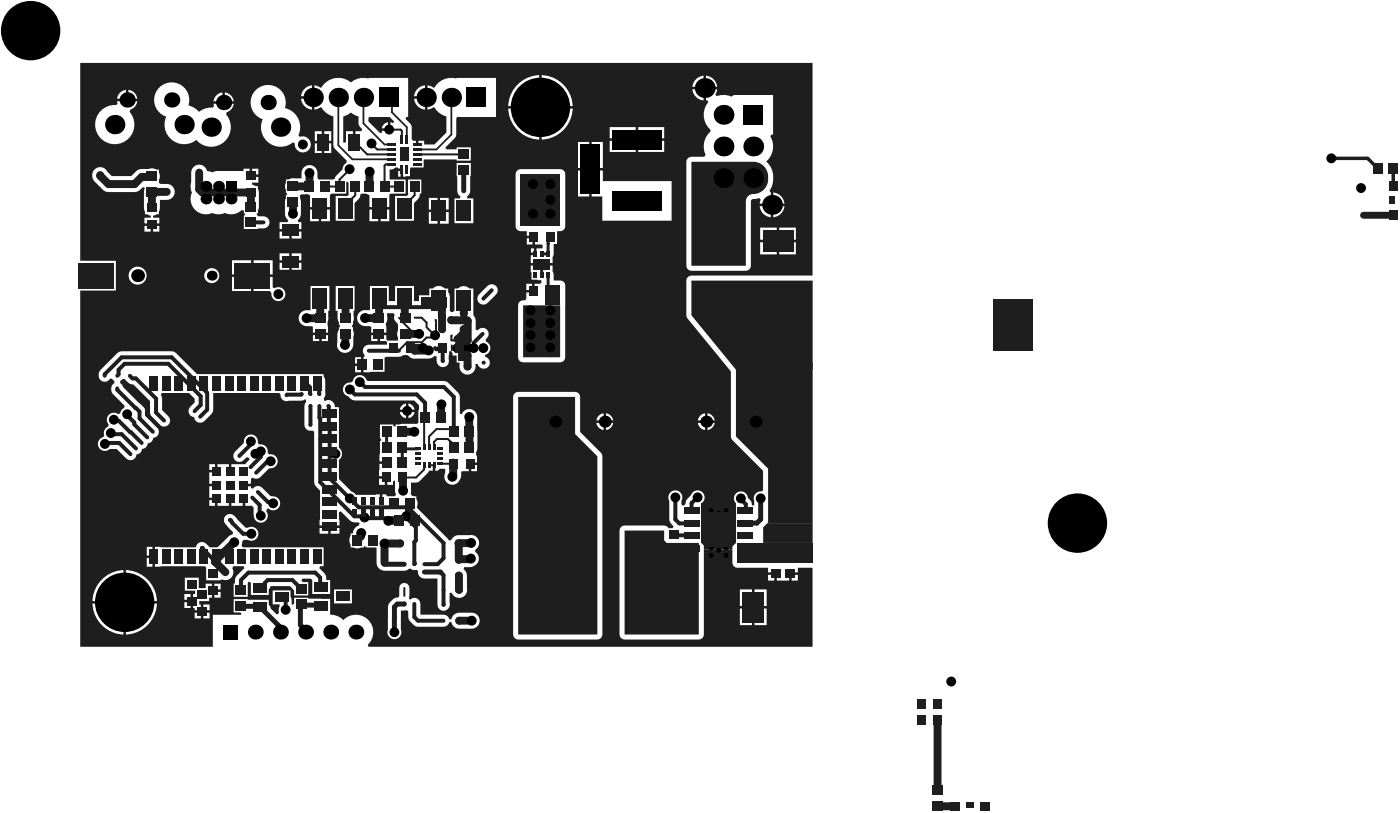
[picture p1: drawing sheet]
<svg xmlns="http://www.w3.org/2000/svg" width="471mm" height="273mm" viewBox="0 0 471 273" stroke-linecap="round" stroke-linejoin="round" font-family="sans-serif">
<g fill="#1e1e1e">
<path d="M232.6 54.4h20.8a4.9 4.9 0 0 1 5 5 5.3 5.3 0 0 1-5.7 5.9l-1.2 .8-.6 1.4v21.9h-18.3z"/>
<path d="M115.5 39.2l1.4-.6 1.1-.8 1.2 .8 1.4 .6 .1 2.9 1.2 1.3-.3 .7h-2v3.7h-.9v-3.7h-2.3v3.6l-.7 .4-.2-.2z"/>
<path d="M247.6 121.8h25.8v54.1h-15.3l.3-.2v-18.1l-10.8-10.8z"/>
<path d="M174.3 133.5h19.2v12.5l7.5 7.5v59.9h-26.7z"/>
<path d="M210.1 178.4h13.3v3.3l.9 .9h10.8v30.8h-25z"/>
<path d="M248.1 182.6h25.3v6.6h-25.3z"/>
<path d="M236.4 170.7h10.3v10.2h-10.3z"/>
<path d="M235.9 182.6h11.7l-1.2 1.2v.9h-9.6v-1.3z"/>
<path d="M256.7 177.3l1.4-1.4h15.3v6.7h-16.7z"/>
<path d="M235.9 169.3h11.7v13.3h-11.7z"/>
<path d="M176 102.7h12.4v17.5h-12.4z"/>
<path d="M232.6 94.4h40.8v29.9h-25.8l-15-18.3z"/>
<path d="M324.9 269.7h2.6v2h-2.6z"/>
<path d="M467.2 66.1h2v2.6h-2z"/>
<path d="M175.1 58.6h13.4v17.5h-13.4z"/>
<path d="M334.1 100.6h13.4v17.5h-13.4z"/>
<path d="M183.5 96h5v6.7h-5z"/>
<path d="M134.5 49.6h3v4.6h-3z"/>
<path d="M124.1 39.4h7l1.5 1.5-.4 .5-.9-.3v2.5h-.4v.4h-2.5l.1 .6-.6 .2-4-4zM128.9 42l-.5 1.2h2.1v-2.1z"/>
<path d="M27 21.2h246.3v71.5h-40.7a1.7 1.7 0 0 0-1.7 1.7l.1 12.3 14.9 18.2 .1 22.5 10.7 10.9v6.6l-.5 .4a2.36 2.36 0 0 0-2.5 3.2v1.4h-.8a2.94 2.94 0 0 0-1.3-2.6 2.35 2.35 0 0 0-3.4-1.8 2.35 2.35 0 0 0-.6 3.8l-.1 8.3-.7-.4v-5.7h-4.7v13.2h4.3v4.5a1.7 1.7 0 0 0 1.7 1.7h10.3v1.6h2.5v.4h.4v2.3h4.2v-2.3h.4v-.4h2.5v-1.6h4.9v26.6h-149.3l-.3-.7a5.8 5.8 0 0 0 .2-8.4 5.8 5.8 0 0 0-8.4 .2 5.6 5.6 0 0 0-4.4-1.9v-5.3l-12.2-.4v2.1l-.7 .3-.1-1.5-.4-1.2v-2.2h-6v4.7h2.4l-.3 1.6 .1 1.1-.4 .6-.5 .1-2-2.3a2.78 2.78 0 0 1-.6-2.6l-11.8-.2v4.5l2.5 .1v.6h-9.5v10.8h-44.6v-119.8h12v-10h-12zM105.8 28.7v8.2l2.3-.8a6.4 6.4 0 0 0 4 3.1l.2 10.3 4.4 4.6-.2 .7a2.23 2.23 0 0 0-1.2 2.1l-2.3 2.3-.4 .9-.6 .3h-4.9l-.3-.6a3.3 3.3 0 0 0-2-4.2 2.69 2.69 0 0 0-3.4 2.6v1.8a7.5 7.5 0 0 0-4.2 .3l-1 .1v1a2.57 2.57 0 0 0 0 2.4v1l.4 .3-.4 .5-.3 2.3v4a2.57 2.57 0 0 0 1.1 2.1l-.3 .7h-2.7v2.3h7.4v-2.3h-1l-.3-.7a2.57 2.57 0 0 0 1.1-2.1v-4l-.3-2.3 .6-.2 1.8-.1 .9 .3 .1 4h6.7l.1-4.2 .5-.3h4.9l.1-4 .7 .3 .1 4-.5 .5h-4v8.3h6.4v-5.9l1.4-1.4 .5-1.5 .5-.3h1.3a1.38 1.38 0 0 1 1.3 1v3.5h6.7l.1-4.4 5.4-.1v-4.7h-5.4v-3.4l1.2-.1 .7-.6h.9v.4h1.3v.4h.4v2.3h.8l1.5-.1v-2.4l.3-.6h4.3v-2.7h11.1v.4h4.8v-4.5h-4.8v.7h-3.5l-.3-.6 3.6-3.7 .1-6 .2-.5h13.2v-13.2h-13.2l-.2 .2a6.5 6.5 0 0 0-7.4 3.1l-2.3-.8v8.2l2.3-.8a6.4 6.4 0 0 0 4.1 3.1v5.4l-4 4h-3.5v-1.3h-1.9v1.3h-.9v-1.3h-1l-.4-.5-.1-4.7-2-2.1 .3-.6h.6v-13.2h-13.2l-.2 .2a6.8 6.8 0 0 0-5.9 1.3 6.6 6.6 0 0 0-9.9 1.8zM237.5 25.4v3.8h3.8a4.1 4.1 0 0 0-3.8-3.8zM233.7 27.1l-.8 2.1h3.8v-3.8a4.1 4.1 0 0 0-3 1.7zM102.8 29.5a4 4 0 0 0-1.5 2.9h3.6v-3.7zM140.1 30.3l-.8 2.1h3.7v-3.7a4 4 0 0 0-2.9 1.6zM43.2 30.2v3h3a3.4 3.4 0 0 0-3-3zM40 31.5l-.6 1.7h3v-3a3.4 3.4 0 0 0-2.4 1.3zM232.9 30a4.1 4.1 0 0 0 3.8 3.8v-3.8zM75.7 31.1v3h2.9a3.4 3.4 0 0 0-2.9-3zM73.1 31.7a3.4 3.4 0 0 0-1.3 2.4h3v-3zM182.2 25.3v10.4h10.4a10.8 10.8 0 0 0-10.4-10.4zM173.5 29.1a10.6 10.6 0 0 0-2.5 6.6h10.4v-10.4a10.7 10.7 0 0 0-7.9 3.8zM101.3 33.2a4.1 4.1 0 0 0 3.6 3.7v-3.7zM139.3 33.2a4.1 4.1 0 0 0 3.7 3.7v-3.7zM214.7 42.8v3.7h8.7v-3.7zM205.1 42.8v3.7h8.7v-3.7zM182.2 36.5v10.4a10.8 10.8 0 0 0 10.4-10.4zM171 36.5a10.8 10.8 0 0 0 10.4 10.4v-10.4zM109.1 44.1v3.3h2.3v-3.3zM105.9 44.1v3.3h2.3v-3.3zM33.5 37.7a6.6 6.6 0 0 0 .6 9 6.6 6.6 0 0 0 9.1 0 6.6 6.6 0 0 0 .4-9.1l.2-.7a3.4 3.4 0 0 0 2.4-2.9h-6.8l.1 .7-.5 .6a6.5 6.5 0 0 0-5.5 2.4zM53.2 29.9a5.9 5.9 0 0 0 2.7 9.3 6.6 6.6 0 0 0 2 7.9 6.6 6.6 0 0 0 8.1 0 6.6 6.6 0 0 0 9.3 .7 6.6 6.6 0 0 0 .8-9.3l.2-.8a3.4 3.4 0 0 0 2.3-2.8h-6.8l.2 .7-.5 .6a6.4 6.4 0 0 0-4.6 1.4 8.4 8.4 0 0 0-3.5-2.3 5.9 5.9 0 0 0-2.8-6.9 5.9 5.9 0 0 0-7.4 1.5zM214.7 47.3v3.8h8.7v-3.8zM205.1 47.3v3.8h8.7v-3.8zM86.5 29.9a5.9 5.9 0 0 0 1.9 10.2 6.6 6.6 0 0 0 2 7.9 6.6 6.6 0 0 0 8.1-.1l.7 .3a2.72 2.72 0 0 0 2.8 3.1 2.72 2.72 0 0 0 2.5-3.3 2.72 2.72 0 0 0-3.6-2l-.5-.5a6.8 6.8 0 0 0-4.5-9.3 5.9 5.9 0 0 0-2.4-6.6 5.9 5.9 0 0 0-7 .3zM109.1 48.2v3.3h2.3v-3.3zM105.9 48.2v3.3h2.3v-3.3zM199 47.7v8.8h3.8v-8.8zM194.4 47.7v8.8h3.8v-8.8zM84.8 56.7v2h2.1v-2zM133.9 57.5v1.9h.9v-1.9zM137.2 60.4l.2 5-.6 .5h-3.9v8.3h6.4v-5.9l1.8-2 .1-1.2h.5v-4.7zM194.4 57.3v8.8h3.8v-8.8zM260.1 64.7v3.8h3.8a4.1 4.1 0 0 0-3.8-3.8zM237.5 30v3.8l.4-.1 .4 .6a6.6 6.6 0 0 0 .6 9.2l.2 .4-.2 .5a6.5 6.5 0 0 0-1.5 7.6l-.5 .7h-4.3a1.7 1.7 0 0 0-1.7 1.7v35a1.7 1.7 0 0 0 1.7 1.7h18.3a1.7 1.7 0 0 0 1.7-1.7v-21.9a.99 .99 0 0 1 1.3-.6l1.7-.1 .3 .4-.4 1.3h3.8v-3.8l-.4-.6a7.7 7.7 0 0 0-1.1-9.8 6.6 6.6 0 0 0 1.3-8.4l.4-.6h.6v-13.4h-13.4l-.6 .6a6.3 6.3 0 0 0-5-.1l-.5-.6 .7-1.8zM148 66.6v3.9h2.9v-3.9zM144.3 66.6v3.9h2.9v-3.9zM260.1 69.3v3.8a4.1 4.1 0 0 0 3.8-3.8zM255.5 69.3a4.1 4.1 0 0 0 3.8 3.8v-3.8zM199 57.3v8.8h3.6v8.1h23.3v-13.3h-23.1v-3.6zM128 70.5v3.9h3v-3.9zM124.3 70.5v3.9h2.9v-3.9zM108.1 70.5v3.9h2.9v-3.9zM104.3 70.5v3.9h2.9v-3.9zM153.6 54.8l.2 9.4a2.35 2.35 0 0 0 1.1 1.9l-.2 .6h-1.8v8.4h6.3v-8.4h-1.9l-.2-.7a2.17 2.17 0 0 0 1.1-1.8l.2-9.4zM31.8 57l-.4 .5-.4 1.4 .4 1.6 3.7 3.7 1.4 .4h8.8a3.5 3.5 0 0 0 2.8-1.7l.6 .3-.3 1.3v5.4l.4 2.2h.8l1.1 .4v.7h-2.1v1.9h5v-1.9h-2.1v-.7l1.1-.4h.8l.4-2.2v-2.7a4.1 4.1 0 0 0 4.6-1.3 2.69 2.69 0 0 0-2.3-4.1h-2.1l-.5-.3v-1a2.57 2.57 0 0 0 0-2.5v-1l-1.1-.1a2.57 2.57 0 0 0-2.3-.1 5.2 5.2 0 0 0-5.9 2.4h-6.6l-1.5-1.5a2.66 2.66 0 0 0-4.3-.7zM148 71.3v3.9h2.9v-3.9zM144.3 71.3v3.9h2.9v-3.9zM65.1 56.1l-.7 1.3-.1 3.8a5 5 0 0 0 .3 3.6 5.1 5.1 0 0 0 1 5.8 5.1 5.1 0 0 0 5.8 1 4.9 4.9 0 0 0 4.2 0 5.1 5.1 0 0 0 5.7-.9l.7 .2v.9l.5 .1-.5 .6v4.5l6.6-.2a2.04 2.04 0 0 0 2.1-2 2.04 2.04 0 0 0-2.1-2.1h-1.8l-.5-.8 .5-.1 .3-2.3-.1-5.5-.3-1.4h-.8l-1.1-.5v-.7h2.1v-1.9h-2.5v-.4h-.4v-2.4h-2.1v.8h-9.3l-1.2 .5-1.6-.5a2.97 2.97 0 0 0-4.1-1.8zM51.5 76v1.9h2.1v-1.9zM48.6 76v1.9h2.1v-1.9zM98.1 77.9v2.3h3.3v-2.3zM94 77.9v2.3h3.3v-2.3zM262.1 76.5v4.1h5.6v-4.1zM255.7 76.5v4.1h5.6v-4.1zM177.2 80.1v2.1h1.9v-2.1zM173.9 57.4l-.5 1.2v17.5a1.7 1.7 0 0 0 1.7 1.7h2.1v1.5h2.4v.4h.4v2.5l2.5 .2v1.1h-2v1.3l-.4 1h-1.5l-.1 2.7h7.4v-2.1l.4-1v-3.4h1.1v-4.2a2.06 2.06 0 0 0 2.8-1.7v-17.5a1.7 1.7 0 0 0-1.7-1.7h-13.4zM178.6 83.5v1.5h1v-1.5zM262.1 81.5v4.1h5.6v-4.1zM255.7 81.5v4.1h5.6v-4.1zM98.1 85.2v2.3h3.3v-2.3zM94 85.2v2.3h3.3v-2.3zM98.1 88.4v2.3h3.3v-2.3zM94 88.4v2.3h3.3v-2.3zM85.3 87.5v4.8h6.4v-4.8zM78 87.5v4.8h6.5v-4.8zM68.7 92.7a2.55 2.55 0 0 0 5.1 0 2.55 2.55 0 0 0-5.1 0zM43.3 92.7a3 3 0 0 0 6 0 3 3 0 0 0-6 0zM177 95.4v2.1h2v-2.1zM78 93.1v4.8h6.5v-4.8zM85.3 93.1v4.8h5.5l.5 .6a2.35 2.35 0 0 0 2.5 2.8 2.35 2.35 0 0 0 2.1-3.1 2.35 2.35 0 0 0-3.5-1.3l-.7-.3v-3.5zM124.5 96.2v8.1h-1.4a2.69 2.69 0 0 0-3 2.5 2.69 2.69 0 0 0 2.7 2.9l2.1 .2v2h5.1l-.2-3.2a4.7 4.7 0 0 0 .4-3.4h2.2l.4 .7a1.88 1.88 0 0 0 .9 2.7l.2 .6v1.8a2.57 2.57 0 0 0 0 2.4v1h-3.7l-.2-1.8h-2.2v2h2.2l.2 1.2h-6.1a2.03 2.03 0 0 0-1.9 1.3 2.03 2.03 0 0 0 .5 2.2l-.2 .7h-.2v5.1l7.1-.2v-4.7l.5-.3 5.1-.2a2.12 2.12 0 0 1 3.1 .5l1.4 .3h4.7l1.3-.4 .7-.6 .7 .3a2.82 2.82 0 0 0 1.3 3.4 2 2 0 0 0 2.1-.3 2 2 0 0 0 .7-2l.1-2.8 .7-.1 .4 .6v.9h1.4v2.3h1v1.1a2.77 2.77 0 0 0 3.1 2.9 2.77 2.77 0 0 0 2.3-3.5h.7a2.05 2.05 0 0 0 3.4 1.1 2.05 2.05 0 0 0-.9-3.5v-.7a2.4 2.4 0 0 0 1.8-2.1 2.4 2.4 0 0 0-1.5-2.4l-.1-.7a2.09 2.09 0 0 0 .5-3.2 2.09 2.09 0 0 0-3.3 .2l-.6-.3a5.1 5.1 0 0 0-.8-4.8v-9h-1.3a2.68 2.68 0 0 0-3.8 0h-1.2v7.5l-.7 .5-.9-.5v-4.6l-.5-1.6v-1.3h-1.2a2.67 2.67 0 0 0-4 0h-1.2v2.3h-3.4v2h-1.7v-5.1h-6.4v5.1h-2.1v-5.1zM161.2 99a2.04 2.04 0 0 0 0 2.9 2.04 2.04 0 0 0 2.8 0l2.9-2.9a2.04 2.04 0 0 0 0-2.8 2.04 2.04 0 0 0-2.9 0zM104.5 96.2v8.1a2.98 2.98 0 0 0-3.9 3.4l.7 1.2a3.8 3.8 0 0 0 3.4 .8l.6 .2v2h5l-.1-3.6a6.8 6.8 0 0 0 .2-3.8h.4v-8.3zM108.2 112.7v2h2.1v-2zM105.3 112.7v2h2.1v-2zM124.9 112.7v2h2.1v-2zM112.9 96.2v8.3h.7a4.9 4.9 0 0 0 .4 3.9v.9l.4 .4-.4 .3v.9l-.4 .9-.1 3.4a2.74 2.74 0 0 0 2.3 3.5 2.74 2.74 0 0 0 3.1-2.8v-2.6a2.49 2.49 0 0 0-.1-2.2v-1.1l-.5-.3 .5-.4 .3-2.3-.2-2.5h.4v-8.3zM178.5 89.3l.3 4.8 3.2 .1 .2 .7-.4 .5h-2v2.5h-.4v.5h-2.4v2.1l-.3 .5a1.91 1.91 0 0 0-2.4 1.7v17.5a1.7 1.7 0 0 0 1.7 1.7h12.4a1.7 1.7 0 0 0 1.7-1.7l.1-24.2a1.7 1.7 0 0 0-1.7-1.7h-2.2l-.4-5zM119.5 120.1v2.1h1.9v-2.1zM119.5 123.1v2.1h1.9v-2.1zM137.4 135.7v2h2.1a2.47 2.47 0 0 0-2.1-2zM135 136.6l-.5 1.1h2.1v-2zM137.4 138.6v2.1a2.47 2.47 0 0 0 2.1-2.1zM134.5 138.6a2.47 2.47 0 0 0 2.1 2.1v-2.1zM238 139v2.4h2.4a2.84 2.84 0 0 0-2.4-2.4zM203.9 139v2.4h2.4a2.84 2.84 0 0 0-2.4-2.4zM201.2 140.1l-.6 1.3h2.4v-2.4l-1.3 .5zM235.3 140.1l-.6 1.3h2.5v-2.4l-1.4 .5zM238 142.2v2.4a2.83 2.83 0 0 0 2.4-2.4zM203.9 142.2v2.4a2.83 2.83 0 0 0 2.4-2.4zM200.6 142.2a2.84 2.84 0 0 0 2.4 2.4v-2.4zM234.7 142.2a2.83 2.83 0 0 0 2.5 2.4v-2.4zM70.4 156.1v1.9h1.9v-1.9zM70.4 158.9v3.8h2.3v.8h-2.3v3.8h2.3v.5h.5v2.3h3.8v-2.3h.8v2.3h3.8v-2.3h.9v2.3l2.2-.1 .6 .7v2.3a2.39 2.39 0 0 0 2.9 2.7 2.39 2.39 0 0 0 1.4-3.7l.1-.6 .5-.5a2.4 2.4 0 0 0 4-.9 2.4 2.4 0 0 0-2.7-3.2h-.5l-2.8-2.8a1.99 1.99 0 0 0-3.1 .3l-.7-.2v-.6h-2.3v-.8h2.3v-1.7l.7-.3a1.94 1.94 0 0 0 2.5-.3l2.9-2.9a2.4 2.4 0 0 0 2.9-2.3 2.4 2.4 0 0 0-2.8-2.4l-.6-.5a2.32 2.32 0 0 0-2.8-2.8l-.5-.6a2.4 2.4 0 0 0-2.4-2.8 2.4 2.4 0 0 0-2.3 2.9l-2.9 2.9a2.04 2.04 0 0 0 0 2.9 2.04 2.04 0 0 0 2.9 0l1-1 .6 .1 .4 .6-1.5 1.6h-4.7v2.3h-.8v-2.3h-3.8v2.3h-.5v.5zM158.5 156.4v2.1h2v-2.1zM33.8 124.4a2.22 2.22 0 0 0-.2 3.1 2.22 2.22 0 0 0 3.1 .3l.3-.4h.7l.8 .7v.7a2.4 2.4 0 0 0-.5 3.7l4 4-.3 .7a2.28 2.28 0 0 0-1.3 1.8l-.7 .3a2.35 2.35 0 0 0-3.1 .2 2.35 2.35 0 0 0-.1 3.2l-.1 .7-.6 .4a2.79 2.79 0 0 0-.8 2.8l-.6 .5a2.35 2.35 0 0 0-1.1 3.5 2.35 2.35 0 0 0 3.6 .4h2.4l3.2 3.2a2.02 2.02 0 0 0 2.1 .4 2.02 2.02 0 0 0 1.3-1.8 1.94 1.94 0 0 0 1.9-1.8 1.96 1.96 0 0 0 1.9-1.9 1.95 1.95 0 0 0 1.9-1.9 2.02 2.02 0 0 0 1.7-1.3 2.02 2.02 0 0 0-.4-2.1l-3.9-3.9v-1.5a4.4 4.4 0 0 0-2.4-3l-5.2-5.2-.5-1-.5-.3a1.13 1.13 0 0 1 .6-1.2 1.13 1.13 0 0 1 1.2 .1 2.81 2.81 0 0 0 2.7 1.5l5.6 5.6 .1 4.6 3.8 3.8a2.04 2.04 0 0 0 2.5-.7 2.04 2.04 0 0 0-.3-2.6l-2.1-2.1v-3.9l-.4-1.2 .3-.6h9.1l2 1.9v1.2l-1.9 2.2a2.01 2.01 0 0 0 1.7 2.8 2.02 2.02 0 0 0 1.3 1.8 2.02 2.02 0 0 0 2.2-.5l2.8-3 .1-6.4h22.3l.4 .5a1.99 1.99 0 0 0 2.8 2.1h4.1l1.3-.5 .3 .1 .1 .7-.6 1.4v6.4a2.01 2.01 0 0 0 2.6 1.9l.7 .4v17l.6 1.4 1.4 1.4-.2 11.7h6.7l-.2-4.5 .6-.2 3.8 3.5 2.3 .2 .2 .3-.2 .7-1.2 .8-.9 1.9h-.6v.8l-.4 .7-.1 .8 .5 1.5v.9h1a2.57 2.57 0 0 0 2.4 0h1l.1-.5 .7 .5h3.5l.1 5.8a2.72 2.72 0 0 0 2.6 2h6.6l1.9-.8 .7 .5h1.5l.5 .5v.3a2.18 2.18 0 0 0 2.2 2.2h4.4l.1 9.6a2.1 2.1 0 0 0 2.7 1.1 2.1 2.1 0 0 0 1.2-2.6v-3.3l.7-.1a2.69 2.69 0 0 0 3.3 1.7 2.69 2.69 0 0 0 1.9-3.1l-.1-5-1.1-1.5 .3-.7h1.8a2.94 2.94 0 0 0 2.9-2 2.94 2.94 0 0 0-1-3.3v-.5a2.68 2.68 0 0 0 1.1-3.3 2.68 2.68 0 0 0-3-1.6l-4.4 .1-1.2 .7-.6 .9h-.8l-10.7-10.9v-.5a2.52 2.52 0 0 0-.2-2.5v-.9l-1.6-.3a1.9 1.9 0 0 1-.2-1.9v-2.4l2.3-.1 3.3-3.1 .4-.8h1.3v-1.9h.8v1.9h1l.6-.7 1.8 .1-.2 1.8a2.75 2.75 0 0 0 1.7 3.4 2.75 2.75 0 0 0 3.5-1.7l.2-.6 .1-2 2.6-.1v-2.6h.4v-.4h2.4v-2.1l-.3-.5 .4-2.3-.2-11.1a2.67 2.67 0 0 0-2.4-2 2.67 2.67 0 0 0-2.6 1.8l-.7-.2-.2-6.4-4.4-4.4-26.4-.2-.5-.5a2.36 2.36 0 0 0-2.5-1.5 2.36 2.36 0 0 0-2 2.1l-.7 .4a2.35 2.35 0 0 0-2.6 1.9 2.35 2.35 0 0 0 1.7 2.7l1.5 1.3 .8 .2h19.9l1.7 1.6-.2 5.9-.7 .4-4.7-.1-2.3 .3-.1 .7-.7-.3v-.4h-4.5v4.7h.4v.8h-.4l-.2 6.9h2.5v.8h-2.5l-.1 4.1h2.4v.5h.4v2.5h1.9v-1.2l.7-.3v3.4l.3 1.2-.4 .7h-2.5l-.4-.6h-1.3v2.1h-.8v-2.1l-8.1 .1-.6-.6-.8-.4-4.3-4.3 .1-6.5a2.52 2.52 0 0 0-.1-4v-13.7h-1.3a2.2 2.2 0 0 0-3.4-2l-.3-.2-.1-.6 .6-1.6-.1-4.5-.5-1.4v-.8h-42.6l-7.1-7.1-1.4-.6-17.7 .2zM127.5 161v2.1h1.9v-2.1zM208.9 177.2l-.5 1.2v35a1.7 1.7 0 0 0 1.7 1.7h25a1.7 1.7 0 0 0 1.7-1.7v-28.7h4.4v-6.1h-4.6v1.4l-.7 .4v-11.1a2.35 2.35 0 0 0 .3-3.9 2.35 2.35 0 0 0-3.7 1.1 3.2 3.2 0 0 0-1.9 3l-.5 .4h-.7a2.59 2.59 0 0 1 .1-2.3 2.35 2.35 0 0 0-2.8-2.7 2.35 2.35 0 0 0-1.6 3.5v6.3l.2 .8 1.3 1.4-.3 .7h-1.4l-.8-.7-.7-.2h-13.3zM70.4 168.2v1.9h1.9v-1.9zM236.6 171.5v6.2h4.6v-6.2zM111.3 177.6v1.9h2.9v-1.9zM107.5 177.6v1.9h2.9v-1.9zM52.1 183.9v6.7l16.7-.2 .6 .4v4.3h4.6l.7-.3a2.67 2.67 0 0 0 3.1-.6 2.67 2.67 0 0 0 .4-3.1l.3-.7h3.5l.2 .7-3 3.2-.2 1.9h-.4v4.5h4.8v-4.5l.3-.6 .7 .4v4.1h6a3.9 3.9 0 0 1 .6-3h6.5a2.73 2.73 0 0 1 1.4 3.1h4.8v-4.4h-1.8l-.5-.6 .3-.6h2.9l.4 .5v4.7h6.1v-4.7h-1.4v-.9a5 5 0 0 0-2.3-3.1l.2-.7h1.3v-6.3h-27.2l-.4-.7 .1-.3a1.32 1.32 0 0 1 .6-1.6h1.4a2.35 2.35 0 0 0 3.5-2 2.35 2.35 0 0 0-3.5-2h-.8l-2.7-2.8a2.42 2.42 0 0 0-2-1.8 2.42 2.42 0 0 0-2.5 1.2 2.22 2.22 0 0 0 .9 2.6l2.1 2.3-.2 .7-1.4 .8-3.7 3.6h-2.5l-1.2-1.3a2.01 2.01 0 0 0-2.2-.4 2.01 2.01 0 0 0-1.3 1.7zM49.4 183.9v2.9h1.9v-2.9zM49.4 187.7v2.9h1.9v-2.9zM258.4 193.3v1.9h2.1v-1.9zM266.3 193.3v1.9h2.1v-1.9zM72.1 196.3v1.9h2.1v-1.9zM72.1 199.1v1.9h2.1v-1.9zM62 199.8v1.9h2.1v-1.9zM42.4 191.7v10.4h10.4a10.8 10.8 0 0 0-10.4-10.4zM33.7 195.5a10.7 10.7 0 0 0-2.6 6.6h10.4v-10.4a10.7 10.7 0 0 0-7.8 3.8zM112.4 198.2v4.7h6v-4.7zM253.8 198.2v5.6h4.1v-5.6zM248.9 198.2v5.6h4.1v-5.6zM62 202.5v2h2.1v-2zM68.4 203.3v1.9h2.1v-1.9zM62.2 194.3v4.3h3.5v1.2h-.8v4.7h.6v.7h2.1v-1.9h-.6v-1.2h3.3v-1.1h1v-4.7h-2.1v1.5h-2.3v-3.5zM68.4 206v2h2.1v-2zM65.5 206v2h2.1v-2zM253.8 204.6v5.6h4.1v-5.6zM248.9 204.6v5.6h4.1v-5.6zM134.8 196.5l-.5 1.2v2.7l-.4 .6a3.8 3.8 0 0 0-3.4 3.1v7.6a2.36 2.36 0 0 0 2.2 3.3 2.36 2.36 0 0 0 2.2-3.3v-6.4h1a1.06 1.06 0 0 1 1.4 .3 4.3 4.3 0 0 0 3.3 5.2h8.6a1.94 1.94 0 0 0 2-1.6h.6a2.63 2.63 0 0 0 2.7 2.2h4.2a2.69 2.69 0 0 0 2.7-2.7 2.69 2.69 0 0 0-2.8-2.7l-4.8 .1-1.2 .7-.8 1.5h-.6a1.94 1.94 0 0 0-2-1.6h-7.8v-3.6a2.04 2.04 0 0 0-1.2-1.9 2.04 2.04 0 0 0-2.3 .4l-.4-.4 .1-.2a5.4 5.4 0 0 0-.4-4.5 1.71 1.71 0 0 0-2.4 0zM42.4 203v10.4a10.8 10.8 0 0 0 10.4-10.4zM31.1 203a10.8 10.8 0 0 0 10.4 10.4v-10.4zM173.1 132.3l-.5 1.2v79.9a1.7 1.7 0 0 0 1.7 1.7h26.7a1.7 1.7 0 0 0 1.6-1.7v-59.9l-.4-1.2-7-7v-11.8a1.7 1.7 0 0 0-1.7-1.7h-19.2z"/>
</g>
<g fill="none" stroke="#1e1e1e" stroke-width="1.3">
<path d="M142.7 117.4h.1M142.7 117.4h1.2M101.5 132.6l-4.9 .1-.2 .2M101.5 132.5v.1M102.3 128.2l2 2 .2 2.3M104.5 136.5l-.1 6.4M107.5 136.5v4l.2 .3v21.4M110.5 136.5l.1 6 .2 .1M81.8 179.5h2.8M139.9 177.3v4.4l-.5 .6v7.4l.2-.3M226.8 179.8l.2 .2h5.4l.2 .2M227.2 167.3v7.4l1.3 1.3h4.1"/>
<path d="M234.7 167.3l-2.1 1.9v2.6M249.2 167.6v.3l1.7 1.7v2l-.2 .2M67.9 184.3l4.4 4.4M72.3 188.7h.1M72.4 188.7v.3M87.4 197.7h.7l1-1v-.6l1-1h8.3l2.9 2.9M108 197.4l-.3-.3v-2.9l-1.7-1.6h-22.4l-2.5 2.5-.1 3.4M148.4 192.7l.8 .7v10l.1-.1M149.2 182.6v5.2l-2 1.9h-4.4M94.7 200.9h.4l1 1v3.2M139.4 203.1v4.4l1.2 1.2h8.6"/>
</g>
<path d="M255.9 167.6v7l-1.3 1.3-3.9 .1M129.4 189.8h6.6M142.8 192.4h5.3l.3 .3M81 203.7l7.1 .4 .8 .8v.7l5 4.9v1.6l.4 .5M108 203.7l-.2-.2h-6.2l-.3-.2-.2 .2v6.7l1.7 1.7v.7M132.7 207.6h.1M136 203.1h-2.3l-1 1v8.5" fill="none" stroke="#1e1e1e" stroke-width="1.7"/>
<g fill="none" stroke="#1e1e1e" stroke-width="2.7">
<path d="M33.7 58.9l2.8 3h8.8l2.4-2.4h3.2l.2-.2M142.3 117l-4.1 .1M121.5 179.3l-.1 1.1-1.2 1.3M134.2 175.1l-3.6 .1M134.2 175.1h.1M137.8 169.2v.1M78.8 182.4l-6.5 6.3 3.5 3.7M134.6 182.7l-5.2 .1v6.4M154.3 193.5l.2 4.9M154.3 182.8v5.5l.3-.3h3.4l.4-.2M158.5 182.6l-4.3 .1M154.5 208.7h.1"/>
<path d="M154.5 208.7h4.2M158.7 208.7h.1"/>
</g>
<path d="M136 197.7v2.7" fill="none" stroke="#1e1e1e" stroke-width=".68"/>
<circle cx="67.9" cy="184.3" r=".67" fill="#1e1e1e"/>
<path d="M116.4 112.3l-.2 .2-.2 3.5M136.3 112.3h.1M136.3 112.3h4.7M141 112.3h.1M315.5 242.2l-.2 23.6M315.4 271.1h5.7" fill="none" stroke="#1e1e1e" stroke-width="2.7"/>
<path d="M458.7 72.4h10" fill="none" stroke="#1e1e1e" stroke-width="2.3"/>
<path d="M447.9 53.3h12.2l3.3 3.3M468.7 56.6v5.8" fill="none" stroke="#1e1e1e" stroke-width="1.2"/>
<path d="M84.4 74.8h4.2M84.4 74.8h.1M93.6 98.9h.1M40.1 149h-4.5l-.3 .3M84.4 148.5l-.4 .3v1l-3.5 3.5M87.7 151.8v1.8l-3.4 3.5M78.1 175.6v.2" fill="none" stroke="#1e1e1e" stroke-width="1.3"/>
<path d="M185.2 79.7l-.8 .8v4.9h-2.2M182.2 88.9v3.5M184.4 92.4v4.9l.6 .6" fill="none" stroke="#1e1e1e" stroke-width="1"/>
<path d="M118.5 46.9l5 5M144.4 156.4h.1M146 156.4h.1" fill="none" stroke="#1e1e1e" stroke-width=".68"/>
<path d="M131.9 37.8l4.9 5v4" fill="none" stroke="#1e1e1e" stroke-width=".59"/>
<circle cx="77.3" cy="174.9" r=".67" fill="#1e1e1e"/>
<path d="M162.4 112.3l-3.1 3M39.4 130.6v.5l7.5 7.3M43.7 130.6v.5l5.7 5.7M43.7 126.4l.9 .9h1.1l6.8 6.7v4.7l2.7 2.7M56.6 122.3h-14.7l-2 2.1v1.5l-.5 .5M57.8 120.2h-16.9l-5.7 5.7v.5M38.3 141.1l.4 .4h1.3M77.3 174.9l.8 .7M78.1 175.8l3.7 3.7" fill="none" stroke="#1e1e1e" stroke-width="1.3"/>
<path d="M148.6 106.2l.2 4.5M155.6 112.5l-1.7 1.6" fill="none" stroke="#1e1e1e" stroke-width="2.7"/>
<circle cx="156" cy="110.7" r="1.33" fill="#1e1e1e"/>
<path d="M156 98.9h.1M156 98.9v6.5M156 110.7v1.8h-.4M135.4 145.2h4M157.8 140.2v4.9M137.8 169.3l-.2 .2v3l-.9 1.1" fill="none" stroke="#1e1e1e" stroke-width="2.7"/>
<path d="M124.1 118h10.1M146.4 117.1l.3 .3h1.4l.8 .8 .1 3.2M107.4 128l.1 4.5M110.8 142.6l.1 18.2 6.8 6.8" fill="none" stroke="#1e1e1e" stroke-width="1.3"/>
<circle cx="135.5" cy="160.6" r=".34" fill="#1e1e1e"/>
<path d="M134.2 106.8l5.3 5.7M139.5 106.8h2.3l1.7 1.7v1.6l1.8 1.7h1.4M146.5 107.6l.2 .2v5M146.7 113.5h-3.2l-1.6 1.6h-4.9l-2.8 2.7M151.8 114.3l.2 .2M152 116.1v1.7M178.3 114.5v.1" fill="none" stroke="#1e1e1e" stroke-width=".68"/>
<path d="M151.7 107.6l5.4 .1 .2 .2v6.6" fill="none" stroke="#1e1e1e" stroke-width="2.7"/>
<circle cx="157.3" cy="114.5" r=".34" fill="#1e1e1e"/>
<g fill="none" stroke="#1e1e1e" stroke-width=".68">
<path d="M117.7 56.9l-3.5 3.5v2.3h-4.8M123.5 51.9h8.2M124.7 48.1l2.2 2.2h4.8M130.9 43.6h.1M130.9 43.6h3.9l.4 .4v2.8M131.7 55.2l-1.9 .1-.4 .4v6.9l4.8 .1M156 51.8l-15.7 .1M119.5 62.7v3l-3.4 3.4v1M139.5 62.7v3l-3.4 3.4v1M156 64.2h.1M152 114.5h5.3M152 112.8l-.2 1.5"/>
<path d="M146.8 144.3h5.9"/>
</g>
<g fill="none" stroke="#1e1e1e" stroke-width="2.7">
<path d="M67 58v5.7l1.1 1h16.3v4.8M101.8 48.5l.1 .1M104.1 58.2v4.5M124.4 57.7l-.2 5M51.1 64.5h5M98.6 62.6l4.1 .1M98.6 67.9v4M147.6 98.8l1 1.1v6.3M103.1 107h.1M103.2 107h4.6M107.6 100.4l.2 6.6M107.8 107h.1"/>
<path d="M116.1 101.4l.3 5.6M127.6 100.4h.1M127.6 100.4l-.1 6.5h-4.7M127.6 107v.2M127.6 107.2h.1M136.1 100.4l.2 6.6M144.2 117.8l-4.7 .2M157.3 119.5v3.8M157.3 114.5h.1M157.3 123.3h.1"/>
</g>
<g fill="none" stroke="#1e1e1e" stroke-width="1.3">
<path d="M165.4 97.6l-2.8 2.8M127.1 103.3h19.4M42.8 139.3v.4l2.4 2.4v.6l4.3 4.4M46.9 138.4v2.3l4.5 4.5M49.4 136.8v2.6l3.9 3.9M56.6 122.3l10.9 10.9v3l-2.1 2.1M57.8 120.2l11.9 11.9v5.7l-2.4 2.3M117.7 131l1.7 1.6h20.8l2.8 2.9v4.7M37.3 145.6l.4 .4h3.2l4.9 4.8M40 141.5l7.7 7.5M40.1 149l3.8 3.7M91.1 155.1l-.4 .4h-1.1l-3.4 3.5"/>
<path d="M84.9 167.3l2.4 2.5v3.2l.4 .4M86.8 165.5l3.4 3.4h1.3l.4 .4M107.7 162.2l11.5 11.4h3l.7 .7h13.9l3.1 3M117.7 167.6l2.9 3h16.6l12 12"/>
</g>
<path d="M156 57v7.2" fill="none" stroke="#1e1e1e" stroke-width="1.7"/>
<path d="M113.8 32.8v16.1l4.7 4.7h13.2M122.3 32.8v8.7l7.1 7.1h2.3M130.7 32.8l1.2 1.1v3.9M131.9 37.8h.1M151.8 32.8v12.5l-5 5h-6.5" fill="none" stroke="#1e1e1e" stroke-width=".59"/>
<g fill="#1e1e1e">
<circle cx="51.1" cy="64.5" r="1.33"/>
<circle cx="98.6" cy="67.9" r="1.33"/>
</g>
<path d="M51.1 64.5v5.4M148.5 136l-.2 4.2M152.5 155.5v4.4" fill="none" stroke="#1e1e1e" stroke-width="2.7"/>
<path d="M148.2 155.9h4.3" fill="none" stroke="#1e1e1e" stroke-width=".68"/>
<path d="M121.1 128.5l1.7 1.6h26.5l3.4 3.4v11.6M162.7 122h.1" fill="none" stroke="#1e1e1e" stroke-width="1.3"/>
<path d="M130.1 145.1v5.5M135.3 150.6v5" fill="none" stroke="#1e1e1e" stroke-width="1"/>
<circle cx="135.3" cy="155.6" r=".5" fill="#1e1e1e"/>
<path d="M152.5 159.9l-.3 .4M157.9 145.1v5.5M135.5 160.6l.1 4.4" fill="none" stroke="#1e1e1e" stroke-width="2.7"/>
<path d="M142.7 156.4v1.5l-2.7 2.7h-4.5M142.7 140.3v10.2M144.4 156.4h1.6M146.8 144.3l-2.5 2.5v3.7M153 150l-2.4-2.4h-3.6l-1 1v1.9" fill="none" stroke="#1e1e1e" stroke-width=".68"/>
<path d="M135.3 150.6l.3 .4h4.9" fill="none" stroke="#1e1e1e" stroke-width="1"/>
<g fill="#000">
<circle cx="10.3" cy="10.3" r="10"/>
<circle cx="42.8" cy="33.6" r="2.57"/>
<circle cx="57.8" cy="33.6" r="2.57"/>
<circle cx="75.2" cy="34.5" r="2.57"/>
<circle cx="90.2" cy="34.5" r="2.57"/>
<circle cx="105.3" cy="32.8" r="3.2"/>
<circle cx="113.8" cy="32.8" r="3.2"/>
<circle cx="122.3" cy="32.8" r="3.2"/>
<circle cx="143.4" cy="32.8" r="3.2"/>
<circle cx="151.8" cy="32.8" r="3.2"/>
<circle cx="181.8" cy="36.1" r="10"/>
<circle cx="237.1" cy="29.6" r="3.3"/>
<circle cx="243.4" cy="38.6" r="3.3"/>
<circle cx="38.6" cy="41.9" r="3.2"/>
<circle cx="61.9" cy="41.9" r="3.2"/>
<circle cx="71" cy="42.8" r="3.2"/>
<circle cx="94.4" cy="42.8" r="3.2"/>
<circle cx="101.9" cy="48.6" r="1.67"/>
<circle cx="104.1" cy="58.2" r="1.67"/>
<circle cx="117.6" cy="56.9" r="1.67"/>
<circle cx="124.4" cy="57.7" r="1.67"/>
<circle cx="125" cy="48.3" r="1.67"/>
<circle cx="130.9" cy="43.6" r="1.67"/>
<circle cx="243.4" cy="59.9" r="3.3"/>
<circle cx="243.4" cy="49.3" r="3.3"/>
<circle cx="253.4" cy="49.3" r="3.3"/>
<circle cx="253.4" cy="59.9" r="3.3"/>
<circle cx="447.9" cy="53.3" r="1.67"/>
<circle cx="69.3" cy="66.9" r="1.83"/>
<circle cx="69.3" cy="62.7" r="1.83"/>
<circle cx="73.5" cy="66.9" r="1.83"/>
<circle cx="73.5" cy="62.7" r="1.83"/>
<circle cx="77.7" cy="66.9" r="1.83"/>
<circle cx="98.6" cy="71.9" r="1.67"/>
<circle cx="179.3" cy="71.9" r="1.67"/>
<circle cx="179.3" cy="61.9" r="1.67"/>
<circle cx="185.1" cy="71.9" r="1.67"/>
<circle cx="185.1" cy="61.9" r="1.67"/>
<circle cx="185.1" cy="67.2" r="1.67"/>
<circle cx="259.7" cy="68.9" r="3.3"/>
<circle cx="457.9" cy="63.2" r="1.67"/>
<circle cx="46.3" cy="92.7" r="2.17"/>
<circle cx="71.2" cy="92.7" r="1.67"/>
<circle cx="93.6" cy="98.9" r="1.67"/>
<circle cx="103.1" cy="107" r="1.67"/>
<circle cx="116" cy="116" r="1.67"/>
<circle cx="122.8" cy="106.9" r="1.67"/>
<circle cx="141" cy="112.3" r="1.67"/>
<circle cx="142.3" cy="117" r="1.67"/>
<circle cx="144.2" cy="117.8" r="1.67"/>
<circle cx="146.4" cy="112.8" r="1.67"/>
<circle cx="148.8" cy="117.1" r="1.67"/>
<circle cx="153.9" cy="117.1" r="1.67"/>
<circle cx="157.2" cy="117.1" r="1.67"/>
<circle cx="157.3" cy="117.1" r="1.67"/>
<circle cx="159.3" cy="117.1" r="1.67"/>
<circle cx="162.6" cy="117.1" r="1.67"/>
<circle cx="178.4" cy="108.6" r="1.67"/>
<circle cx="178.5" cy="112.7" r="1.67"/>
<circle cx="178.5" cy="116.8" r="1.67"/>
<circle cx="178.5" cy="104.4" r="1.67"/>
<circle cx="185.1" cy="108.6" r="1.67"/>
<circle cx="185.1" cy="112.7" r="1.67"/>
<circle cx="185.1" cy="116.8" r="1.67"/>
<circle cx="185.1" cy="104.4" r="1.67"/>
<circle cx="42.8" cy="139.3" r="1.67"/>
<circle cx="117.7" cy="131" r="1.67"/>
<circle cx="121" cy="128.5" r="1.67"/>
<circle cx="137" cy="138.2" r="1.67"/>
<circle cx="148.5" cy="136" r="1.67"/>
<circle cx="35.3" cy="149.3" r="1.67"/>
<circle cx="37.3" cy="145.6" r="1.67"/>
<circle cx="38.3" cy="141.1" r="1.67"/>
<circle cx="84.4" cy="148.5" r="1.67"/>
<circle cx="85.9" cy="152.6" r="1.67"/>
<circle cx="87.7" cy="151.8" r="1.67"/>
<circle cx="91.1" cy="155.1" r="1.67"/>
<circle cx="112.5" cy="152.6" r="1.67"/>
<circle cx="139.4" cy="145.2" r="1.67"/>
<circle cx="157.8" cy="140.2" r="1.67"/>
<circle cx="186.8" cy="141.8" r="2"/>
<circle cx="203.4" cy="141.8" r="2"/>
<circle cx="237.6" cy="141.8" r="2"/>
<circle cx="254.2" cy="141.8" r="2"/>
<circle cx="84.6" cy="179.5" r="1.67"/>
<circle cx="87.7" cy="173.4" r="1.67"/>
<circle cx="91.9" cy="169.3" r="1.67"/>
<circle cx="117.7" cy="167.6" r="1.67"/>
<circle cx="121.5" cy="179.3" r="1.67"/>
<circle cx="122.6" cy="174" r="1.67"/>
<circle cx="130.6" cy="175.2" r="1.67"/>
<circle cx="135.6" cy="165" r="1.67"/>
<circle cx="136.7" cy="173.6" r="1.67"/>
<circle cx="152.2" cy="160.3" r="1.67"/>
<circle cx="227.2" cy="167.3" r="1.67"/>
<circle cx="234.7" cy="167.3" r="1.67"/>
<circle cx="239.2" cy="179.3" r=".83"/>
<circle cx="239.2" cy="171.8" r=".83"/>
<circle cx="239.2" cy="176.8" r=".83"/>
<circle cx="239.2" cy="174.3" r=".83"/>
<circle cx="241.7" cy="172.6" r=".83"/>
<circle cx="241.7" cy="175.1" r=".83"/>
<circle cx="241.7" cy="177.6" r=".83"/>
<circle cx="244.2" cy="179.3" r=".83"/>
<circle cx="244.2" cy="171.8" r=".83"/>
<circle cx="244.2" cy="176.8" r=".83"/>
<circle cx="244.2" cy="174.3" r=".83"/>
<circle cx="249.2" cy="167.6" r="1.67"/>
<circle cx="255.9" cy="167.6" r="1.67"/>
<circle cx="362.5" cy="175.9" r="10"/>
<circle cx="78.8" cy="182.4" r="1.67"/>
<circle cx="129.4" cy="182.8" r="1.67"/>
<circle cx="158.4" cy="187.8" r="1.67"/>
<circle cx="158.5" cy="182.6" r="1.67"/>
<circle cx="239.2" cy="181.7" r=".83"/>
<circle cx="239.2" cy="184.2" r=".83"/>
<circle cx="239.2" cy="186.7" r=".83"/>
<circle cx="241.7" cy="182.6" r=".83"/>
<circle cx="241.7" cy="185.1" r=".83"/>
<circle cx="241.7" cy="180.1" r=".83"/>
<circle cx="244.2" cy="181.7" r=".83"/>
<circle cx="244.2" cy="184.2" r=".83"/>
<circle cx="244.2" cy="186.7" r=".83"/>
<circle cx="41.9" cy="202.6" r="10"/>
<circle cx="85.9" cy="212.6" r="2.5"/>
<circle cx="94.3" cy="212.6" r="2.5"/>
<circle cx="96.1" cy="205.1" r="1.67"/>
<circle cx="102.8" cy="212.6" r="2.5"/>
<circle cx="111.3" cy="212.6" r="2.5"/>
<circle cx="119.7" cy="212.6" r="2.5"/>
<circle cx="132.7" cy="212.6" r="1.67"/>
<circle cx="158.7" cy="208.7" r="1.67"/>
<circle cx="320" cy="229.2" r="1.67"/>
</g>
<g fill="#000">
<path d="M127.5 29.5h6.5v6.5h-6.5z" fill-rule="evenodd"/>
<path d="M157 29.5h6.5v6.5h-6.5z" fill-rule="evenodd"/>
<path d="M205.9 43.6h16.7v6.7h-16.7z" fill-rule="evenodd"/>
<path d="M250.1 35.3h6.6v6.6h-6.6z" fill-rule="evenodd"/>
<path d="M75.9 60.8h3.7v3.7h-3.7z" fill-rule="evenodd"/>
<path d="M195.3 48.6h6.6v16.6h-6.6z" fill-rule="evenodd"/>
<path d="M205.9 64.2h16.7v6.7h-16.7z" fill-rule="evenodd"/>
<path d="M74.9 210.1h5v5h-5z" fill-rule="evenodd"/>
</g>
<g fill="#1e1e1e">
<path d="M264.2 191.4h3.3v3h-3.3z" fill-rule="evenodd"/>
<path d="M264.2 185.7h3.3v3h-3.3z" fill-rule="evenodd"/>
<path d="M225.1 178.3h3.3v3h-3.3z" fill-rule="evenodd"/>
<path d="M225.1 184h3.3v3h-3.3z" fill-rule="evenodd"/>
<path d="M259.2 185.7h3.4v3h-3.4z" fill-rule="evenodd"/>
<path d="M259.2 191.4h3.4v3h-3.4z" fill-rule="evenodd"/>
<path d="M248.2 183.3h5v2.3h-5z" fill-rule="evenodd"/>
<path d="M248.2 179.1h5v2.3h-5z" fill-rule="evenodd"/>
<path d="M248.2 174.9h5v2.3h-5z" fill-rule="evenodd"/>
<path d="M248.2 170.6h5v2.4h-5z" fill-rule="evenodd"/>
<path d="M230.1 170.6h5.1v2.4h-5.1z" fill-rule="evenodd"/>
<path d="M230.1 174.9h5.1v2.3h-5.1z" fill-rule="evenodd"/>
<path d="M230.1 179.1h5.1v2.3h-5.1z" fill-rule="evenodd"/>
<path d="M230.1 183.3h5.1v2.3h-5.1z" fill-rule="evenodd"/>
<path d="M237.4 172.4h8.5v11.5h-8.5z" fill-rule="evenodd"/>
<path d="M211.8 180.3h9.6v17.9h-9.6z" fill-rule="evenodd"/>
<path d="M178.8 180.3h9.7v17.9h-9.7z" fill-rule="evenodd"/>
<path d="M249.7 199.1h7.4v10.3h-7.4z" fill-rule="evenodd"/>
<path d="M226.4 199.1h7.4v10.3h-7.4z" fill-rule="evenodd"/>
<path d="M75.9 161.6h3v3h-3z" fill-rule="evenodd"/>
<path d="M71.2 161.6h3v3h-3z" fill-rule="evenodd"/>
<path d="M71.2 156.9h3v3h-3z" fill-rule="evenodd"/>
<path d="M75.9 156.9h3v3h-3z" fill-rule="evenodd"/>
<path d="M80.6 156.9h3v3h-3z" fill-rule="evenodd"/>
<path d="M80.6 161.6h3v3h-3z" fill-rule="evenodd"/>
<path d="M80.6 166.3h3v3h-3z" fill-rule="evenodd"/>
<path d="M75.9 166.3h3v3h-3z" fill-rule="evenodd"/>
<path d="M71.2 166.3h3v3h-3z" fill-rule="evenodd"/>
<path d="M50.2 126.5h3v5h-3z" fill-rule="evenodd"/>
<path d="M54.4 126.5h3v5h-3z" fill-rule="evenodd"/>
<path d="M58.7 126.5h3v5h-3z" fill-rule="evenodd"/>
<path d="M62.9 126.5h3v5h-3z" fill-rule="evenodd"/>
<path d="M67.1 126.5h3v5h-3z" fill-rule="evenodd"/>
<path d="M71.3 126.5h3v5h-3z" fill-rule="evenodd"/>
<path d="M75.6 126.5h3v5h-3z" fill-rule="evenodd"/>
<path d="M79.8 126.5h3v5h-3z" fill-rule="evenodd"/>
<path d="M84 126.5h3v5h-3z" fill-rule="evenodd"/>
<path d="M88.3 126.5h3v5h-3z" fill-rule="evenodd"/>
<path d="M92.5 126.5h3v5h-3z" fill-rule="evenodd"/>
<path d="M96.7 126.5h3v5h-3z" fill-rule="evenodd"/>
<path d="M101 126.5h2.9v5h-2.9z" fill-rule="evenodd"/>
<path d="M105.2 126.5h3v5h-3z" fill-rule="evenodd"/>
<path d="M108.3 137.6h5v3h-5z" fill-rule="evenodd"/>
<path d="M108.3 141.8h5v3h-5z" fill-rule="evenodd"/>
<path d="M108.3 146h5v3h-5z" fill-rule="evenodd"/>
<path d="M108.3 150.3h5v3h-5z" fill-rule="evenodd"/>
<path d="M108.3 154.5h5v3h-5z" fill-rule="evenodd"/>
<path d="M108.3 158.7h5v3h-5z" fill-rule="evenodd"/>
<path d="M108.3 163h5v3h-5z" fill-rule="evenodd"/>
<path d="M108.3 167.2h5v3h-5z" fill-rule="evenodd"/>
<path d="M108.3 171.4h5v3h-5z" fill-rule="evenodd"/>
<path d="M108.3 175.6h5v3h-5z" fill-rule="evenodd"/>
<path d="M105.2 184.7h3v5h-3z" fill-rule="evenodd"/>
<path d="M101 184.7h2.9v5h-2.9z" fill-rule="evenodd"/>
<path d="M96.7 184.7h3v5h-3z" fill-rule="evenodd"/>
<path d="M92.5 184.7h3v5h-3z" fill-rule="evenodd"/>
<path d="M88.3 184.7h3v5h-3z" fill-rule="evenodd"/>
<path d="M84 184.7h3v5h-3z" fill-rule="evenodd"/>
<path d="M79.8 184.7h3v5h-3z" fill-rule="evenodd"/>
<path d="M75.6 184.7h3v5h-3z" fill-rule="evenodd"/>
<path d="M71.3 184.7h3v5h-3z" fill-rule="evenodd"/>
<path d="M67.1 184.7h3v5h-3z" fill-rule="evenodd"/>
<path d="M62.9 184.7h3v5h-3z" fill-rule="evenodd"/>
<path d="M58.7 184.7h3v5h-3z" fill-rule="evenodd"/>
<path d="M54.4 184.7h3v5h-3z" fill-rule="evenodd"/>
<path d="M50.2 184.7h3v5h-3z" fill-rule="evenodd"/>
<path d="M26.3 88.4h12v8.6h-12z" fill-rule="evenodd"/>
<path d="M78.9 88.4h12v8.6h-12z" fill-rule="evenodd"/>
<path d="M125.6 121h3.1v3.4h-3.1z" fill-rule="evenodd"/>
<path d="M120.3 121h3.1v3.4h-3.1z" fill-rule="evenodd"/>
<path d="M123.9 180h3.1v3.4h-3.1z" fill-rule="evenodd"/>
<path d="M118.6 180h3.2v3.4h-3.2z" fill-rule="evenodd"/>
<path d="M132.7 173.4h3.1v3.4h-3.1z" fill-rule="evenodd"/>
<path d="M137.9 173.4h3.1v3.4h-3.1z" fill-rule="evenodd"/>
<path d="M136.2 167.6h3.2v3.4h-3.2z" fill-rule="evenodd"/>
<path d="M131 167.6h3.1v3.4h-3.1z" fill-rule="evenodd"/>
<path d="M118.4 171.1h1.6v2.7h-1.6z" fill-rule="evenodd"/>
<path d="M121.4 171.1h1.6v2.7h-1.6z" fill-rule="evenodd"/>
<path d="M124.4 171.1h1.6v2.7h-1.6z" fill-rule="evenodd"/>
<path d="M127.4 171.1h1.6v2.7h-1.6z" fill-rule="evenodd"/>
<path d="M127.4 167.1h1.6v2.7h-1.6z" fill-rule="evenodd"/>
<path d="M124.4 167.1h1.6v2.7h-1.6z" fill-rule="evenodd"/>
<path d="M121.4 167.1h1.6v2.7h-1.6z" fill-rule="evenodd"/>
<path d="M118.4 167.1h1.6v2.7h-1.6z" fill-rule="evenodd"/>
<path d="M147.4 115.4h3v3.3h-3z" fill-rule="evenodd"/>
<path d="M153.1 115.4h3v3.3h-3z" fill-rule="evenodd"/>
<path d="M136.7 115.4h3v3.3h-3z" fill-rule="evenodd"/>
<path d="M131 115.4h3v3.3h-3z" fill-rule="evenodd"/>
<path d="M62.9 200.6h3.3v3h-3.3z" fill-rule="evenodd"/>
<path d="M62.9 195h3.3v2.9h-3.3z" fill-rule="evenodd"/>
<path d="M66.3 204.1h3.4v3h-3.4z" fill-rule="evenodd"/>
<path d="M66.3 198.5h3.4v3h-3.4z" fill-rule="evenodd"/>
<path d="M70 197.1h3.4v3h-3.4z" fill-rule="evenodd"/>
<path d="M70 191.5h3.4v3h-3.4z" fill-rule="evenodd"/>
<path d="M79.3 196.9h3.4v3.1h-3.4z" fill-rule="evenodd"/>
<path d="M79.3 202.2h3.4v3.1h-3.4z" fill-rule="evenodd"/>
<path d="M85.1 196.1h4.6v3.3h-4.6z" fill-rule="evenodd"/>
<path d="M85.1 202.4h4.6v3.3h-4.6z" fill-rule="evenodd"/>
<path d="M92.4 199.2h4.7v3.4h-4.7z" fill-rule="evenodd"/>
<path d="M99.6 196.4h3.4v3.2h-3.4z" fill-rule="evenodd"/>
<path d="M99.6 201.7h3.4v3.1h-3.4z" fill-rule="evenodd"/>
<path d="M105.7 195.7h4.7v3.4h-4.7z" fill-rule="evenodd"/>
<path d="M105.7 202.1h4.7v3.3h-4.7z" fill-rule="evenodd"/>
<path d="M113 198.9h4.7v3.3h-4.7z" fill-rule="evenodd"/>
<path d="M256.6 77.4h10.3v7.3h-10.3z" fill-rule="evenodd"/>
<path d="M256.6 100.7h10.3v7.3h-10.3z" fill-rule="evenodd"/>
<path d="M236.2 97.3h9.4v7.1h-9.4z" fill-rule="evenodd"/>
<path d="M236.2 80.9h9.4v7.2h-9.4z" fill-rule="evenodd"/>
<path d="M49.4 63h3.4v3.1h-3.4z" fill-rule="evenodd"/>
<path d="M49.4 57.7h3.4v3.1h-3.4z" fill-rule="evenodd"/>
<path d="M467.1 54.9h3.1v3.4h-3.1z" fill-rule="evenodd"/>
<path d="M461.9 54.9h3.1v3.4h-3.1z" fill-rule="evenodd"/>
<path d="M313.6 269.5h3.4v3.1h-3.4z" fill-rule="evenodd"/>
<path d="M313.6 264.2h3.4v3.1h-3.4z" fill-rule="evenodd"/>
<path d="M329.5 269.7h3.4v3h-3.4z" fill-rule="evenodd"/>
<path d="M319.5 269.7h3.4v3h-3.4z" fill-rule="evenodd"/>
<path d="M467.2 60.7h3v3.4h-3z" fill-rule="evenodd"/>
<path d="M467.2 70.7h3v3.4h-3z" fill-rule="evenodd"/>
<path d="M183.6 96.3h2.9v3.3h-2.9z" fill-rule="evenodd"/>
<path d="M177.9 96.3h3v3.3h-3z" fill-rule="evenodd"/>
<path d="M314 235.1h3v3.3h-3z" fill-rule="evenodd"/>
<path d="M308.3 235.1h3v3.3h-3z" fill-rule="evenodd"/>
<path d="M308.3 240.5h3v3.3h-3z" fill-rule="evenodd"/>
<path d="M314 240.5h3v3.3h-3z" fill-rule="evenodd"/>
<path d="M117.2 45h3.9v5.6h-3.9z" fill-rule="evenodd"/>
<path d="M106.7 45h3.9v5.6h-3.9z" fill-rule="evenodd"/>
<path d="M94.9 75.6h5.7v3.8h-5.7z" fill-rule="evenodd"/>
<path d="M94.9 86h5.7v3.9h-5.7z" fill-rule="evenodd"/>
<path d="M106.1 105.5h3.4v3.1h-3.4z" fill-rule="evenodd"/>
<path d="M106.1 110.7h3.4v3.2h-3.4z" fill-rule="evenodd"/>
<path d="M114.7 110.7h3.4v3.2h-3.4z" fill-rule="evenodd"/>
<path d="M114.7 105.5h3.4v3.1h-3.4z" fill-rule="evenodd"/>
<path d="M125.7 105.5h3.4v3.1h-3.4z" fill-rule="evenodd"/>
<path d="M125.7 110.7h3.4v3.2h-3.4z" fill-rule="evenodd"/>
<path d="M134.6 110.7h3.4v3.2h-3.4z" fill-rule="evenodd"/>
<path d="M134.6 105.5h3.4v3.1h-3.4z" fill-rule="evenodd"/>
<path d="M154.3 118.1h3.4v3.2h-3.4z" fill-rule="evenodd"/>
<path d="M154.3 112.9h3.4v3.1h-3.4z" fill-rule="evenodd"/>
<path d="M147.1 100.2h3.1v3.4h-3.1z" fill-rule="evenodd"/>
<path d="M141.8 100.2h3.1v3.4h-3.1z" fill-rule="evenodd"/>
<path d="M134.8 45.3h.8v3h-.8z" fill-rule="evenodd"/>
<path d="M130.2 48.2h3v.8h-3z" fill-rule="evenodd"/>
<path d="M130.2 49.9h3v.8h-3z" fill-rule="evenodd"/>
<path d="M130.2 51.5h3v.8h-3z" fill-rule="evenodd"/>
<path d="M130.2 53.2h3v.8h-3z" fill-rule="evenodd"/>
<path d="M130.2 54.8h3v.8h-3z" fill-rule="evenodd"/>
<path d="M134.8 55.6h.8v3h-.8z" fill-rule="evenodd"/>
<path d="M136.4 55.6h.8v3h-.8z" fill-rule="evenodd"/>
<path d="M138.8 54.8h3v.8h-3z" fill-rule="evenodd"/>
<path d="M138.8 53.2h3v.8h-3z" fill-rule="evenodd"/>
<path d="M138.8 51.5h3v.8h-3z" fill-rule="evenodd"/>
<path d="M138.8 49.9h3v.8h-3z" fill-rule="evenodd"/>
<path d="M138.8 48.2h3v.8h-3z" fill-rule="evenodd"/>
<path d="M136.4 45.3h.8v3h-.8z" fill-rule="evenodd"/>
<path d="M132.7 61h3.1v3.4h-3.1z" fill-rule="evenodd"/>
<path d="M137.9 61h3.1v3.4h-3.1z" fill-rule="evenodd"/>
<path d="M154.3 50.2h3.4v3.2h-3.4z" fill-rule="evenodd"/>
<path d="M154.3 55.5h3.4v3.1h-3.4z" fill-rule="evenodd"/>
<path d="M153.6 97.7h5v7h-5z" fill-rule="evenodd"/>
<path d="M145.1 97.7h5v7h-5z" fill-rule="evenodd"/>
<path d="M145.1 67.4h5v7h-5z" fill-rule="evenodd"/>
<path d="M153.6 67.4h5v7h-5z" fill-rule="evenodd"/>
<path d="M133.6 96.9h5v7h-5z" fill-rule="evenodd"/>
<path d="M125.1 96.9h5v7h-5z" fill-rule="evenodd"/>
<path d="M125.1 66.6h5v7h-5z" fill-rule="evenodd"/>
<path d="M133.6 66.6h5v7h-5z" fill-rule="evenodd"/>
<path d="M122.7 61h3.1v3.4h-3.1z" fill-rule="evenodd"/>
<path d="M127.9 61h3.2v3.4h-3.2z" fill-rule="evenodd"/>
<path d="M102.5 61h3.2v3.4h-3.2z" fill-rule="evenodd"/>
<path d="M107.8 61h3.1v3.4h-3.1z" fill-rule="evenodd"/>
<path d="M112.7 61h3.1v3.4h-3.1z" fill-rule="evenodd"/>
<path d="M117.9 61h3.2v3.4h-3.2z" fill-rule="evenodd"/>
<path d="M113.6 96.9h5v7h-5z" fill-rule="evenodd"/>
<path d="M105.1 96.9h5v7h-5z" fill-rule="evenodd"/>
<path d="M105.1 66.6h5v7h-5z" fill-rule="evenodd"/>
<path d="M113.6 66.6h5v7h-5z" fill-rule="evenodd"/>
<path d="M128.4 158.9h3v3.3h-3z" fill-rule="evenodd"/>
<path d="M134 158.9h3v3.3h-3z" fill-rule="evenodd"/>
<path d="M128.5 148.9h3.1v3.4h-3.1z" fill-rule="evenodd"/>
<path d="M133.8 148.9h3.1v3.4h-3.1z" fill-rule="evenodd"/>
<path d="M139.5 150.5h2v1h-2z" fill-rule="evenodd"/>
<path d="M139.5 152.1h2v1h-2z" fill-rule="evenodd"/>
<path d="M139.5 153.8h2v1h-2z" fill-rule="evenodd"/>
<path d="M139.5 155.4h2v1h-2z" fill-rule="evenodd"/>
<path d="M142.2 155.4h1v2h-1z" fill-rule="evenodd"/>
<path d="M143.8 155.4h1v2h-1z" fill-rule="evenodd"/>
<path d="M145.5 155.4h1v2h-1z" fill-rule="evenodd"/>
<path d="M147.2 155.4h2v1h-2z" fill-rule="evenodd"/>
<path d="M147.2 153.8h2v1h-2z" fill-rule="evenodd"/>
<path d="M147.2 152.1h2v1h-2z" fill-rule="evenodd"/>
<path d="M147.2 150.5h2v1h-2z" fill-rule="evenodd"/>
<path d="M145.5 149.5h1v2h-1z" fill-rule="evenodd"/>
<path d="M143.8 149.5h1v2h-1z" fill-rule="evenodd"/>
<path d="M142.2 149.5h1v2h-1z" fill-rule="evenodd"/>
<path d="M128.5 153.9h3.1v3.4h-3.1z" fill-rule="evenodd"/>
<path d="M133.8 153.9h3.1v3.4h-3.1z" fill-rule="evenodd"/>
<path d="M156.4 143.4h3.1v3.4h-3.1z" fill-rule="evenodd"/>
<path d="M151.1 143.4h3.1v3.4h-3.1z" fill-rule="evenodd"/>
<path d="M146.7 138.5h3.1v3.4h-3.1z" fill-rule="evenodd"/>
<path d="M141.4 138.5h3.2v3.4h-3.2z" fill-rule="evenodd"/>
<path d="M128.5 143.4h3.1v3.4h-3.1z" fill-rule="evenodd"/>
<path d="M133.8 143.4h3.1v3.4h-3.1z" fill-rule="evenodd"/>
<path d="M156.4 148.9h3.1v3.4h-3.1z" fill-rule="evenodd"/>
<path d="M151.1 148.9h3.1v3.4h-3.1z" fill-rule="evenodd"/>
<path d="M156.6 154.3h3v3.3h-3z" fill-rule="evenodd"/>
<path d="M151 154.3h3v3.3h-3z" fill-rule="evenodd"/>
<path d="M179.4 87h5.6v3.7h-5.6z" fill-rule="evenodd"/>
<path d="M183.8 91.4h1.2v2h-1.2z" fill-rule="evenodd"/>
<path d="M181.6 91.4h1.2v2h-1.2z" fill-rule="evenodd"/>
<path d="M179.5 91.4h1.1v2h-1.1z" fill-rule="evenodd"/>
<path d="M179.5 84.4h1.1v2h-1.1z" fill-rule="evenodd"/>
<path d="M181.6 84.4h1.2v2h-1.2z" fill-rule="evenodd"/>
<path d="M183.8 84.4h1.2v2h-1.2z" fill-rule="evenodd"/>
<path d="M178.1 78h3v3.4h-3z" fill-rule="evenodd"/>
<path d="M183.7 78h3v3.4h-3z" fill-rule="evenodd"/>
<path d="M82.7 63.2h3.4v3h-3.4z" fill-rule="evenodd"/>
<path d="M82.7 57.6h3.4v3h-3.4z" fill-rule="evenodd"/>
<path d="M82.7 68h3.4v3.1h-3.4z" fill-rule="evenodd"/>
<path d="M82.7 73.2h3.4v3.2h-3.4z" fill-rule="evenodd"/>
<path d="M96.9 66.3h3.4v3.1h-3.4z" fill-rule="evenodd"/>
<path d="M96.9 61h3.4v3.2h-3.4z" fill-rule="evenodd"/>
<path d="M49.4 68.4h3.4v3h-3.4z" fill-rule="evenodd"/>
<path d="M49.4 74.1h3.4v3h-3.4z" fill-rule="evenodd"/>
</g>
</svg>
